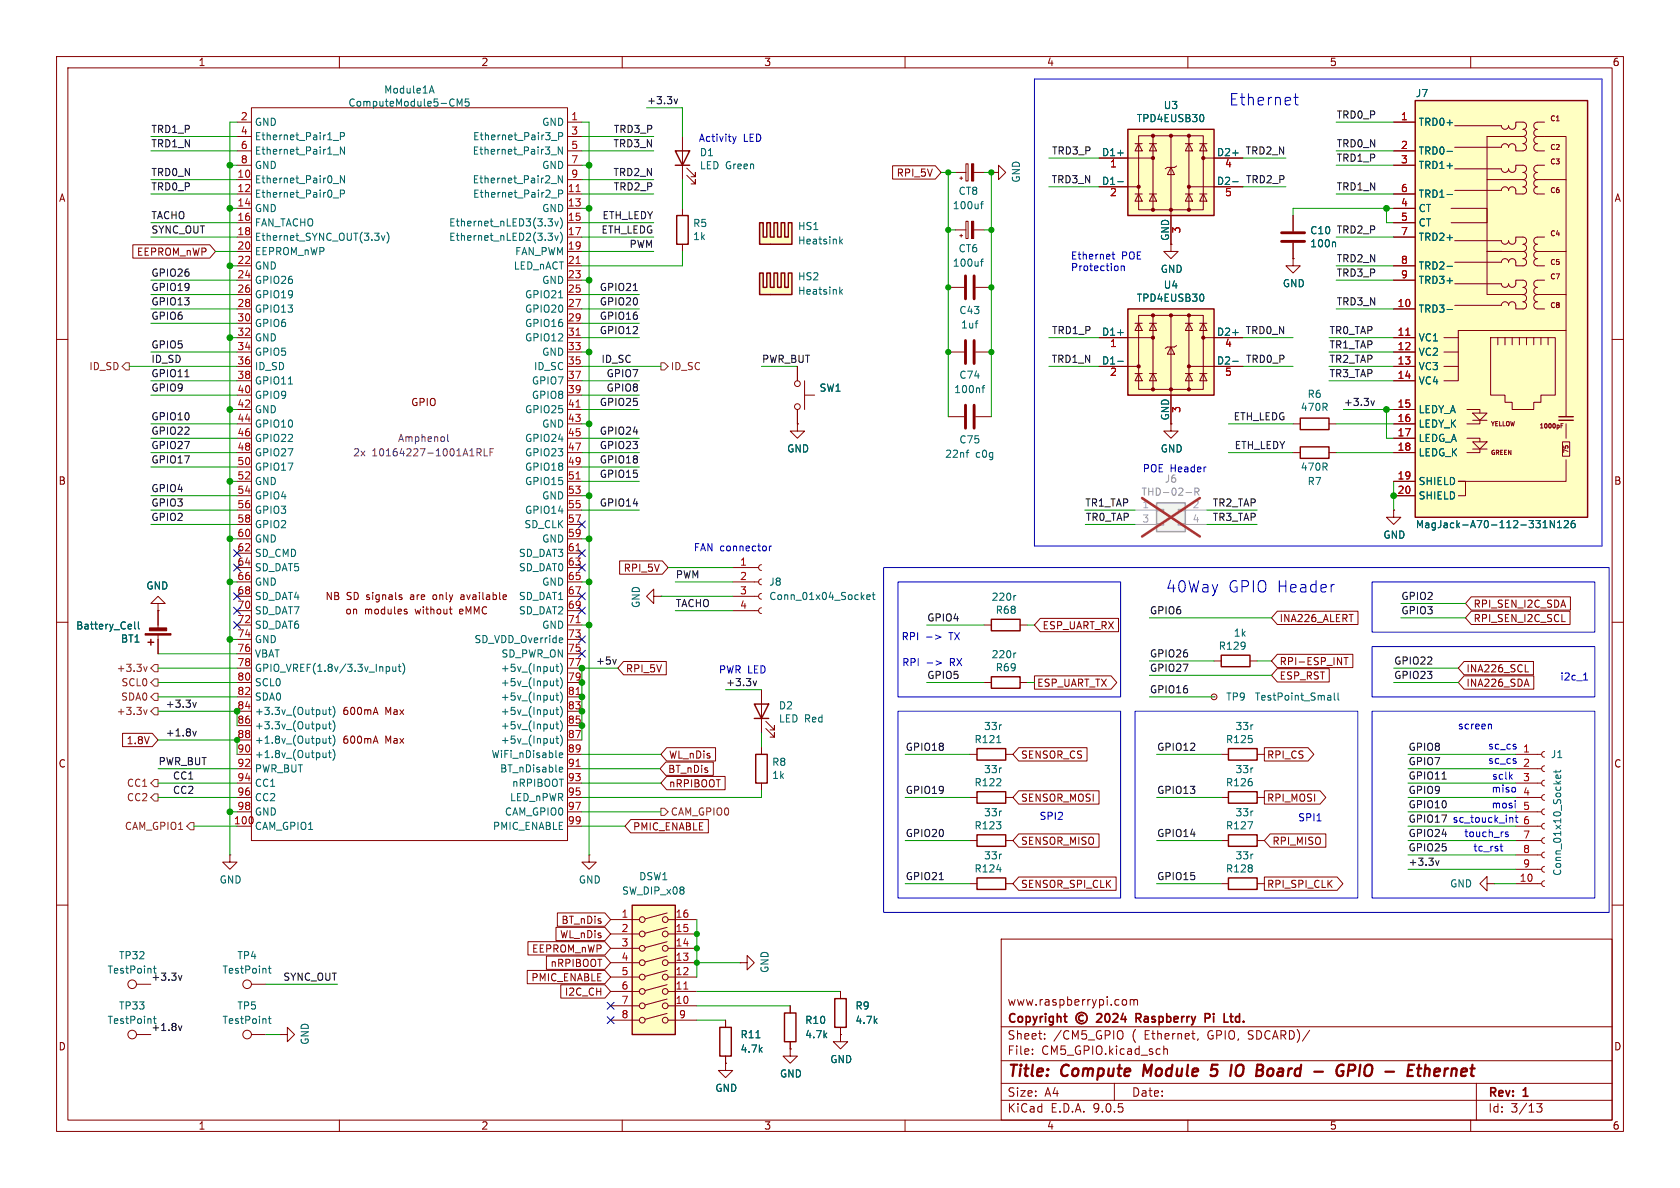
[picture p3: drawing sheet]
<svg xmlns="http://www.w3.org/2000/svg" width="297mm" height="210mm" viewBox="0 0 297 210" stroke-linecap="round" stroke-linejoin="round" font-family="sans-serif">
<defs><g id="words">
<g font-size="2.8" fill="#0000c2">
<text x="217.2" y="18.8">Ethernet</text>
<text x="206" y="104.9">40Way</text>
<text x="217" y="104.9">GPIO Header</text>
</g>
<g font-size="2.8" fill="#840000">
<text x="178" y="190.9">Title:</text>
<text x="187.7" y="190.9">Compute</text>
<text x="202.9" y="190.9">Module</text>
<text x="215.7" y="190.9">5</text>
<text x="220" y="190.9">IO</text>
<text x="225.3" y="190.9">Board</text>
<text x="236.3" y="190.9">-</text>
<text x="241.1" y="190.9">GPIO</text>
<text x="250.5" y="190.9">-</text>
<text x="255.3" y="190.9">Ethernet</text>
</g>
<g font-size="2.1" fill="#840000">
<text x="178" y="178">www.raspberrypi.com</text>
<text x="178" y="184">Sheet:</text>
<text x="178" y="181.2">Copyright</text>
<text x="186.2" y="184">/CM5_GPIO</text>
<text x="200.2" y="184">(</text>
<text x="202.1" y="181.2">Raspberry</text>
<text x="202.5" y="184">Ethernet,</text>
<text x="213.8" y="184">GPIO,</text>
<text x="214.9" y="181.2">Pi</text>
<text x="218.9" y="181.2">Ltd.</text>
<text x="221.1" y="184">SDCARD)/</text>
<text x="178" y="186.7">File:</text>
<text x="184.1" y="186.7">CM5_GPIO.kicad_sch</text>
<text x="178" y="196.9">KiCad</text>
<text x="178" y="194.1">Size:</text>
<text x="184.7" y="194.1">A4</text>
<text x="185.7" y="196.9">E.D.A.</text>
<text x="193.3" y="196.9">9.0.5</text>
<text x="200" y="194.1">Date:</text>
<text x="263" y="194.3">Rev:</text>
<text x="263" y="196.9">Id:</text>
<text x="267.1" y="196.9">3/13</text>
<text x="269.4" y="194.3">1</text>
</g>
<g font-size="1.8" fill="#840000">
<text x="35" y="11.9">1</text>
<text x="85" y="11.9">2</text>
<text x="135" y="11.9">3</text>
<text x="185" y="11.9">4</text>
<text x="235" y="11.9">5</text>
<text x="285" y="11.9">6</text>
<text x="10.3" y="35.9">A</text>
<text x="158.4" y="31.4">RPI_5V</text>
<text x="285.3" y="35.9">A</text>
<text x="24.1" y="45.4">EEPROM_nWP</text>
<text x="206.8" y="42.7" transform="rotate(-90 206.8 42.7)">GND</text>
<text x="72.6" y="72">GPIO</text>
<text x="206.8" y="74.4" transform="rotate(-90 206.8 74.4)">GND</text>
<text x="10.3" y="85.9">B</text>
<text x="285.3" y="85.9">B</text>
<text x="110.2" y="101.3">RPI_5V</text>
<text x="57.4" y="106.3">NB</text>
<text x="61.2" y="106.3">SD signals</text>
<text x="72.8" y="106.3">are</text>
<text x="77" y="106.3">only</text>
<text x="82.1" y="106.3">available</text>
<text x="260.4" y="107.6">RPI_SEN_I2C_SDA</text>
<text x="60.9" y="108.8">on</text>
<text x="64.4" y="108.8">modules</text>
<text x="73.5" y="108.8">without</text>
<text x="81.5" y="108.8">eMMC</text>
<text x="184.2" y="111.4">ESP_UART_RX</text>
<text x="226.1" y="110.2">INA226_ALERT</text>
<text x="260.4" y="110.2">RPI_SEN_I2C_SCL</text>
<text x="110.6" y="119.1">RPI_5V</text>
<text x="226.1" y="117.8">RPI-ESP_INT</text>
<text x="259.1" y="119.1">INA226_SCL</text>
<text x="183.3" y="121.6">ESP_UART_TX</text>
<text x="226.1" y="120.3">ESP_RST</text>
<text x="259.1" y="121.6">INA226_SDA</text>
<text x="22.3" y="131.8">1.8V</text>
<text x="60.4" y="126.6">600mA</text>
<text x="60.4" y="131.7">600mA</text>
<text x="68" y="126.6">Max</text>
<text x="68" y="131.7">Max</text>
<text x="10.3" y="135.9">C</text>
<text x="118" y="136.8">BT_nDis</text>
<text x="118.2" y="134.3">WL_nDis</text>
<text x="180.4" y="134.3">SENSOR_CS</text>
<text x="223.9" y="134.3">RPI_CS</text>
<text x="285.3" y="135.9">C</text>
<text x="118.2" y="139.4">nRPIBOOT</text>
<text x="180.4" y="141.9">SENSOR_MOSI</text>
<text x="223.9" y="141.9">RPI_MOSI</text>
<text x="111.8" y="147">PMIC_ENABLE</text>
<text x="180.4" y="149.5">SENSOR_MISO</text>
<text x="224.9" y="149.5">RPI_MISO</text>
<text x="180.4" y="157.2">SENSOR_SPI_CLK</text>
<text x="223.9" y="157.2">RPI_SPI_CLK</text>
<text x="98.9" y="166.1">WL_nDis</text>
<text x="99.2" y="163.5">BT_nDis</text>
<text x="93.8" y="173.7">PMIC_ENABLE</text>
<text x="94" y="168.6">EEPROM_nWP</text>
<text x="97.2" y="171.1">nRPIBOOT</text>
<text x="99.8" y="176.2">I2C_CH</text>
<text x="10.3" y="185.9">D</text>
<text x="285.3" y="185.9">D</text>
<text x="35" y="199.9">1</text>
<text x="85" y="199.9">2</text>
<text x="135" y="199.9">3</text>
<text x="185" y="199.9">4</text>
<text x="235" y="199.9">5</text>
<text x="285" y="199.9">6</text>
</g>
<g font-size="1.8" fill="#006464">
<text x="67.8" y="16.7">Module1A</text>
<text x="250.2" y="17.4">J7</text>
<text x="45" y="22.5">GND</text>
<text x="61.5" y="19.1">ComputeModule5-CM5</text>
<text x="95.7" y="22.5">GND</text>
<text x="200.9" y="21.8">TPD4EUSB30</text>
<text x="205.6" y="19.5">U3</text>
<text x="250.7" y="22.5">TRD0+</text>
<text x="45" y="25">Ethernet_Pair1_P</text>
<text x="45" y="27.5">Ethernet_Pair1_N</text>
<text x="83.5" y="27.5">Ethernet_Pair3_N</text>
<text x="83.5" y="25">Ethernet_Pair3_P</text>
<text x="123.6" y="27.8">D1</text>
<text x="194.7" y="27.7">D1+</text>
<text x="215" y="27.7">D2+</text>
<text x="250.7" y="27.5">TRD0-</text>
<text x="45" y="30.1">GND</text>
<text x="45" y="32.6">Ethernet_Pair0_N</text>
<text x="45" y="35.2">Ethernet_Pair0_P</text>
<text x="83.5" y="32.6">Ethernet_Pair2_N</text>
<text x="83.5" y="35.2">Ethernet_Pair2_P</text>
<text x="95.7" y="30.1">GND</text>
<text x="123.6" y="30.1">LED Green</text>
<text x="169.4" y="34.6">CT8</text>
<text x="180.5" y="32.4" transform="rotate(-90 180.5 32.4)">GND</text>
<text x="194.7" y="32.8">D1-</text>
<text x="215" y="32.8">D2-</text>
<text x="250.7" y="30.1">TRD1+</text>
<text x="250.7" y="35.2">TRD1-</text>
<text x="45" y="37.7">GND</text>
<text x="45" y="40.2">FAN_TACHO</text>
<text x="79.3" y="40.2">Ethernet_nLED3(3.3v)</text>
<text x="95.7" y="37.7">GND</text>
<text x="122.4" y="40.3">R5</text>
<text x="141" y="40.9">HS1</text>
<text x="168.3" y="37.2">100uf</text>
<text x="231.5" y="41.6">C10</text>
<text x="250.7" y="37.7">CT</text>
<text x="250.7" y="40.2">CT</text>
<text x="45" y="42.8">Ethernet_SYNC_OUT(3.3v)</text>
<text x="45" y="45.3">EEPROM_nWP</text>
<text x="45" y="47.9">GND</text>
<text x="79.3" y="42.8">Ethernet_nLED2(3.3v)</text>
<text x="90.7" y="47.9">LED_nACT</text>
<text x="91" y="45.3">FAN_PWM</text>
<text x="122.4" y="42.6">1k</text>
<text x="141" y="43.4">Heatsink</text>
<text x="168.3" y="47.3">100uf</text>
<text x="169.4" y="44.8">CT6</text>
<text x="231.5" y="43.9">100n</text>
<text x="250.7" y="42.8">TRD2+</text>
<text x="250.7" y="47.9">TRD2-</text>
<text x="45" y="50.4">GPIO26</text>
<text x="45" y="52.9">GPIO19</text>
<text x="92.7" y="52.9">GPIO21</text>
<text x="95.7" y="50.4">GND</text>
<text x="141" y="49.8">HS2</text>
<text x="141" y="52.3">Heatsink</text>
<text x="200.9" y="53.5">TPD4EUSB30</text>
<text x="205.1" y="48.4">GND</text>
<text x="205.6" y="51.2">U4</text>
<text x="226.7" y="51">GND</text>
<text x="250.7" y="50.4">TRD3+</text>
<text x="45" y="55.5">GPIO13</text>
<text x="45" y="58">GPIO6</text>
<text x="92.7" y="55.5">GPIO20</text>
<text x="92.7" y="58">GPIO16</text>
<text x="169.5" y="55.7">C43</text>
<text x="169.8" y="58.3">1uf</text>
<text x="194.7" y="59.4">D1+</text>
<text x="215" y="59.4">D2+</text>
<text x="250.7" y="55.5">TRD3-</text>
<text x="45" y="60.6">GND</text>
<text x="45" y="63.1">GPIO5</text>
<text x="45" y="65.6">ID_SD</text>
<text x="92.7" y="60.6">GPIO12</text>
<text x="94.3" y="65.6">ID_SC</text>
<text x="95.7" y="63.1">GND</text>
<text x="194.7" y="64.5">D1-</text>
<text x="215" y="64.5">D2-</text>
<text x="250.7" y="60.6">VC1</text>
<text x="250.7" y="63.1">VC2</text>
<text x="250.7" y="65.6">VC3</text>
<text x="45" y="68.2">GPIO11</text>
<text x="45" y="70.7">GPIO9</text>
<text x="93.9" y="68.2">GPIO7</text>
<text x="93.9" y="70.7">GPIO8</text>
<text x="144.8" y="69.4">SW1</text>
<text x="168.6" y="69.7">100nf</text>
<text x="169.5" y="67.2">C74</text>
<text x="231.1" y="70.5">R6</text>
<text x="250.7" y="68.2">VC4</text>
<text x="45" y="73.3">GND</text>
<text x="45" y="75.8">GPIO10</text>
<text x="92.7" y="73.3">GPIO25</text>
<text x="95.7" y="75.8">GND</text>
<text x="229.9" y="72.8">470R</text>
<text x="250.7" y="73.3">LEDY_A</text>
<text x="250.7" y="75.8">LEDY_K</text>
<text x="45" y="78.3">GPIO22</text>
<text x="45" y="80.9">GPIO27</text>
<text x="45" y="83.4">GPIO17</text>
<text x="92.7" y="78.3">GPIO24</text>
<text x="92.7" y="80.9">GPIO23</text>
<text x="92.7" y="83.4">GPIO18</text>
<text x="139.1" y="80.2">GND</text>
<text x="167" y="81.1">22nf</text>
<text x="169.5" y="78.6">C75</text>
<text x="172.5" y="81.1">c0g</text>
<text x="205.1" y="80.2">GND</text>
<text x="229.9" y="83.4">470R</text>
<text x="250.7" y="78.3">LEDG_A</text>
<text x="250.7" y="80.9">LEDG_K</text>
<text x="45" y="86">GND</text>
<text x="45" y="88.5">GPIO4</text>
<text x="92.7" y="86">GPIO15</text>
<text x="95.7" y="88.5">GND</text>
<text x="231.1" y="86">R7</text>
<text x="250.7" y="86">SHIELD</text>
<text x="250.7" y="88.5">SHIELD</text>
<text x="45" y="91">GPIO3</text>
<text x="45" y="93.6">GPIO2</text>
<text x="92.6" y="93.6">SD_CLK</text>
<text x="92.7" y="91">GPIO14</text>
<text x="244.5" y="95.4">GND</text>
<text x="250.2" y="93.6">MagJack-A70-112-331N126</text>
<text x="45" y="96.1">GND</text>
<text x="45" y="98.7">SD_CMD</text>
<text x="45" y="101.2">SD_DAT5</text>
<text x="91.6" y="98.7">SD_DAT3</text>
<text x="91.6" y="101.2">SD_DAT0</text>
<text x="95.7" y="96.1">GND</text>
<text x="25.8" y="104.4">GND</text>
<text x="45" y="103.7">GND</text>
<text x="45" y="106.3">SD_DAT4</text>
<text x="91.6" y="106.3">SD_DAT1</text>
<text x="95.7" y="103.7">GND</text>
<text x="113.3" y="107.6" transform="rotate(-90 113.3 107.6)">GND</text>
<text x="135.9" y="103.7">J8</text>
<text x="135.9" y="106.3">Conn_01x04_Socket</text>
<text x="175.2" y="106.4">220r</text>
<text x="13.4" y="111.5">Battery_Cell</text>
<text x="21.3" y="113.8">BT1</text>
<text x="45" y="108.8">SD_DAT7</text>
<text x="45" y="111.4">SD_DAT6</text>
<text x="45" y="113.9">GND</text>
<text x="83.8" y="113.9">SD_VDD_Override</text>
<text x="91.6" y="108.8">SD_DAT2</text>
<text x="95.7" y="111.4">GND</text>
<text x="175.9" y="108.7">R68</text>
<text x="218" y="112.8">1k</text>
<text x="45" y="116.4">VBAT</text>
<text x="45" y="119">GPIO_VREF(1.8v/3.3v_Input)</text>
<text x="88.4" y="119">+5v_(Input)</text>
<text x="88.6" y="116.4">SD_PWR_ON</text>
<text x="175.2" y="116.6">220r</text>
<text x="175.9" y="118.9">R69</text>
<text x="215.4" y="115.1">R129</text>
<text x="45" y="121.5">SCL0</text>
<text x="45" y="124.1">SDA0</text>
<text x="88.4" y="121.5">+5v_(Input)</text>
<text x="88.4" y="124.1">+5v_(Input)</text>
<text x="137.6" y="125.6">D2</text>
<text x="216.7" y="124.1">TP9</text>
<text x="221.8" y="124.1">TestPoint_Small</text>
<text x="45" y="126.6">+3.3v_(Output)</text>
<text x="45" y="129.1">+3.3v_(Output)</text>
<text x="45" y="131.7">+1.8v_(Output)</text>
<text x="88.4" y="126.6">+5v_(Input)</text>
<text x="88.4" y="129.1">+5v_(Input)</text>
<text x="88.4" y="131.7">+5v_(Input)</text>
<text x="137.6" y="127.9">LED Red</text>
<text x="172.2" y="131.6">R121</text>
<text x="173.9" y="129.3">33r</text>
<text x="216.6" y="131.6">R125</text>
<text x="218.3" y="129.3">33r</text>
<text x="45" y="134.2">+1.8v_(Output)</text>
<text x="45" y="136.8">PWR_BUT</text>
<text x="86.8" y="134.2">WiFi_nDisable</text>
<text x="88.3" y="136.8">BT_nDisable</text>
<text x="136.4" y="135.6">R8</text>
<text x="136.4" y="137.9">1k</text>
<text x="173.9" y="136.9">33r</text>
<text x="218.3" y="136.9">33r</text>
<text x="274.1" y="134.2">J1</text>
<text x="45" y="139.3">CC1</text>
<text x="45" y="141.8">CC2</text>
<text x="90.1" y="141.8">LED_nPWR</text>
<text x="90.4" y="139.3">nRPIBOOT</text>
<text x="172.2" y="139.2">R122</text>
<text x="216.6" y="139.2">R126</text>
<text x="45" y="144.4">GND</text>
<text x="45" y="146.9">CAM_GPIO1</text>
<text x="87" y="146.9">PMIC_ENABLE</text>
<text x="89.2" y="144.4">CAM_GPIO0</text>
<text x="172.2" y="146.8">R123</text>
<text x="173.9" y="144.5">33r</text>
<text x="216.6" y="146.8">R127</text>
<text x="218.3" y="144.5">33r</text>
<text x="112.9" y="155.8">DSW1</text>
<text x="172.2" y="154.4">R124</text>
<text x="173.9" y="152.1">33r</text>
<text x="216.6" y="154.4">R128</text>
<text x="218.3" y="152.1">33r</text>
<text x="276.2" y="154.9" transform="rotate(-90 276.2 154.9)">Conn_01x10_Socket</text>
<text x="38.7" y="156.4">GND</text>
<text x="102.2" y="156.4">GND</text>
<text x="109.9" y="158.3">SW_DIP_x08</text>
<text x="256.3" y="157.1">GND</text>
<text x="18.9" y="172.3">TestPoint</text>
<text x="20.9" y="169.8">TP32</text>
<text x="39.2" y="172.3">TestPoint</text>
<text x="41.9" y="169.8">TP4</text>
<text x="136.1" y="172.1" transform="rotate(-90 136.1 172.1)">GND</text>
<text x="20.9" y="178.7">TP33</text>
<text x="41.9" y="178.7">TP5</text>
<text x="151.1" y="178.7">R9</text>
<text x="18.9" y="181.2">TestPoint</text>
<text x="39.2" y="181.2">TestPoint</text>
<text x="54.8" y="184.8" transform="rotate(-90 54.8 184.8)">GND</text>
<text x="130.8" y="183.7">R11</text>
<text x="142.2" y="183.7">4.7k</text>
<text x="142.2" y="181.2">R10</text>
<text x="151.1" y="181.2">4.7k</text>
<text x="130.8" y="186.3">4.7k</text>
<text x="137.8" y="190.7">GND</text>
<text x="146.7" y="188.1">GND</text>
<text x="126.4" y="193.2">GND</text>
</g>
<g font-size="1.8" fill="#0f0f0f">
<text x="26.7" y="23.6">TRD1_P</text>
<text x="108.4" y="23.6">TRD3_P</text>
<text x="114.3" y="18.5">+3.3v</text>
<text x="236.2" y="21.1">TRD0_P</text>
<text x="26.7" y="26.1">TRD1_N</text>
<text x="108.4" y="26.1">TRD3_N</text>
<text x="185.9" y="27.4">TRD3_P</text>
<text x="220.1" y="27.4">TRD2_N</text>
<text x="236.2" y="28.7">TRD1_P</text>
<text x="236.2" y="26.1">TRD0_N</text>
<text x="26.7" y="31.2">TRD0_N</text>
<text x="26.7" y="33.8">TRD0_P</text>
<text x="108.4" y="31.2">TRD2_N</text>
<text x="108.4" y="33.8">TRD2_P</text>
<text x="185.8" y="32.5">TRD3_N</text>
<text x="220.2" y="32.5">TRD2_P</text>
<text x="236.2" y="33.8">TRD1_N</text>
<text x="26.7" y="41.4">SYNC_OUT</text>
<text x="26.7" y="38.8">TACHO</text>
<text x="106.2" y="41.4">ETH_LEDG</text>
<text x="106.4" y="38.8">ETH_LEDY</text>
<text x="236.2" y="41.4">TRD2_P</text>
<text x="111.2" y="43.9">PWM</text>
<text x="236.2" y="46.5">TRD2_N</text>
<text x="26.7" y="49">GPIO26</text>
<text x="26.7" y="51.5">GPIO19</text>
<text x="105.9" y="51.5">GPIO21</text>
<text x="236.2" y="49">TRD3_P</text>
<text x="26.7" y="56.6">GPIO6</text>
<text x="26.7" y="54.1">GPIO13</text>
<text x="105.9" y="54.1">GPIO20</text>
<text x="105.9" y="56.6">GPIO16</text>
<text x="105.9" y="59.2">GPIO12</text>
<text x="185.9" y="59.2">TRD1_P</text>
<text x="220.1" y="59.2">TRD0_N</text>
<text x="234.9" y="59.2">TR0_TAP</text>
<text x="236.2" y="54.1">TRD3_N</text>
<text x="26.7" y="61.7">GPIO5</text>
<text x="26.7" y="64.2">ID_SD</text>
<text x="106.2" y="64.2">ID_SC</text>
<text x="134.6" y="64.2">PWR_BUT</text>
<text x="185.8" y="64.2">TRD1_N</text>
<text x="220.2" y="64.2">TRD0_P</text>
<text x="234.9" y="64.2">TR2_TAP</text>
<text x="234.9" y="61.7">TR1_TAP</text>
<text x="26.7" y="69.3">GPIO9</text>
<text x="26.7" y="66.8">GPIO11</text>
<text x="105.9" y="71.9">GPIO25</text>
<text x="107.1" y="66.8">GPIO7</text>
<text x="107.1" y="69.3">GPIO8</text>
<text x="234.9" y="66.8">TR3_TAP</text>
<text x="237.5" y="71.9">+3.3v</text>
<text x="26.7" y="74.4">GPIO10</text>
<text x="26.7" y="76.9">GPIO22</text>
<text x="105.9" y="76.9">GPIO24</text>
<text x="218" y="74.4">ETH_LEDG</text>
<text x="26.7" y="79.5">GPIO27</text>
<text x="26.7" y="82">GPIO17</text>
<text x="105.9" y="79.5">GPIO23</text>
<text x="105.9" y="82">GPIO18</text>
<text x="218.2" y="79.5">ETH_LEDY</text>
<text x="26.7" y="87.1">GPIO4</text>
<text x="26.7" y="89.6">GPIO3</text>
<text x="105.9" y="89.6">GPIO14</text>
<text x="105.9" y="84.6">GPIO15</text>
<text x="191.8" y="89.6">TR1_TAP</text>
<text x="214.3" y="89.6">TR2_TAP</text>
<text x="26.7" y="92.2">GPIO2</text>
<text x="191.9" y="92.2">TR0_TAP</text>
<text x="214.3" y="92.2">TR3_TAP</text>
<text x="119.4" y="102.3">PWM</text>
<text x="119.4" y="107.4">TACHO</text>
<text x="247.6" y="106.1">GPIO2</text>
<text x="163.8" y="110">GPIO4</text>
<text x="203.2" y="108.7">GPIO6</text>
<text x="247.6" y="108.7">GPIO3</text>
<text x="105.3" y="117.6">+5v</text>
<text x="203.2" y="116.3">GPIO26</text>
<text x="203.2" y="118.8">GPIO27</text>
<text x="246.4" y="117.6">GPIO22</text>
<text x="29.2" y="125.2">+3.3v</text>
<text x="128.3" y="121.4">+3.3v</text>
<text x="163.8" y="120.1">GPIO5</text>
<text x="203.2" y="122.7">GPIO16</text>
<text x="246.4" y="120.1">GPIO23</text>
<text x="29.2" y="130.3">+1.8v</text>
<text x="27.9" y="135.4">PWR_BUT</text>
<text x="30.5" y="137.9">CC1</text>
<text x="160" y="132.8">GPIO18</text>
<text x="204.5" y="132.8">GPIO12</text>
<text x="248.9" y="132.8">GPIO8</text>
<text x="248.9" y="137.9">GPIO11</text>
<text x="248.9" y="135.4">GPIO7</text>
<text x="30.5" y="140.4">CC2</text>
<text x="160" y="140.4">GPIO19</text>
<text x="204.5" y="140.4">GPIO13</text>
<text x="248.9" y="143">GPIO10</text>
<text x="248.9" y="140.4">GPIO9</text>
<text x="160" y="148.1">GPIO20</text>
<text x="204.5" y="148.1">GPIO14</text>
<text x="248.9" y="145.5">GPIO17</text>
<text x="248.9" y="148.1">GPIO24</text>
<text x="160" y="155.7">GPIO21</text>
<text x="204.5" y="155.7">GPIO15</text>
<text x="248.9" y="153.1">+3.3v</text>
<text x="248.9" y="150.6">GPIO25</text>
<text x="26.7" y="173.5">+3.3v</text>
<text x="50" y="173.5">SYNC_OUT</text>
<text x="26.7" y="182.3">+1.8v</text>
</g>
<g font-size="1.8" fill="#a90000">
<text x="42.5" y="21.3">2</text>
<text x="42.5" y="23.9">4</text>
<text x="100.9" y="21.3">1</text>
<text x="100.9" y="23.9">3</text>
<text x="247.6" y="21.3">1</text>
<text x="42.5" y="26.4">6</text>
<text x="42.5" y="29">8</text>
<text x="100.9" y="26.4">5</text>
<text x="100.9" y="29">7</text>
<text x="196.1" y="29.9">1</text>
<text x="216.5" y="29.9">4</text>
<text x="247.6" y="26.4">2</text>
<text x="247.6" y="29">3</text>
<text x="41.9" y="31.5">10</text>
<text x="41.9" y="34">12</text>
<text x="100.3" y="34">11</text>
<text x="100.9" y="31.5">9</text>
<text x="196.1" y="35">2</text>
<text x="216.5" y="35">5</text>
<text x="247.6" y="34">6</text>
<text x="41.9" y="36.6">14</text>
<text x="41.9" y="39.1">16</text>
<text x="41.9" y="41.7">18</text>
<text x="100.3" y="36.6">13</text>
<text x="100.3" y="39.1">15</text>
<text x="100.3" y="41.7">17</text>
<text x="209" y="41.3" transform="rotate(-90 209 41.3)">3</text>
<text x="247.6" y="36.6">4</text>
<text x="247.6" y="39.1">5</text>
<text x="247.6" y="41.7">7</text>
<text x="41.9" y="44.2">20</text>
<text x="41.9" y="46.7">22</text>
<text x="100.3" y="44.2">19</text>
<text x="100.3" y="46.7">21</text>
<text x="247.6" y="46.7">8</text>
<text x="41.9" y="49.3">24</text>
<text x="41.9" y="51.8">26</text>
<text x="100.3" y="49.3">23</text>
<text x="100.3" y="51.8">25</text>
<text x="247.6" y="49.3">9</text>
<text x="41.9" y="54.4">28</text>
<text x="41.9" y="56.9">30</text>
<text x="41.9" y="59.4">32</text>
<text x="100.3" y="54.4">27</text>
<text x="100.3" y="56.9">29</text>
<text x="100.3" y="59.4">31</text>
<text x="247" y="54.4">10</text>
<text x="247" y="59.4">11</text>
<text x="41.9" y="62">34</text>
<text x="41.9" y="64.5">36</text>
<text x="100.3" y="62">33</text>
<text x="100.3" y="64.5">35</text>
<text x="196.1" y="61.7">1</text>
<text x="216.5" y="61.7">4</text>
<text x="247" y="62">12</text>
<text x="247" y="64.5">13</text>
<text x="41.9" y="67.1">38</text>
<text x="41.9" y="69.6">40</text>
<text x="100.3" y="67.1">37</text>
<text x="100.3" y="69.6">39</text>
<text x="196.1" y="66.8">2</text>
<text x="216.5" y="66.8">5</text>
<text x="247" y="67.1">14</text>
<text x="41.9" y="72.1">42</text>
<text x="41.9" y="74.7">44</text>
<text x="41.9" y="77.2">46</text>
<text x="100.3" y="72.1">41</text>
<text x="100.3" y="74.7">43</text>
<text x="100.3" y="77.2">45</text>
<text x="209" y="73.1" transform="rotate(-90 209 73.1)">3</text>
<text x="247" y="72.1">15</text>
<text x="247" y="74.7">16</text>
<text x="247" y="77.2">17</text>
<text x="41.9" y="79.8">48</text>
<text x="41.9" y="82.3">50</text>
<text x="100.3" y="79.8">47</text>
<text x="100.3" y="82.3">49</text>
<text x="247" y="79.8">18</text>
<text x="41.9" y="84.8">52</text>
<text x="41.9" y="87.4">54</text>
<text x="41.9" y="89.9">56</text>
<text x="100.3" y="84.8">51</text>
<text x="100.3" y="87.4">53</text>
<text x="100.3" y="89.9">55</text>
<text x="247" y="84.8">19</text>
<text x="247" y="87.4">20</text>
<text x="41.9" y="92.5">58</text>
<text x="41.9" y="95">60</text>
<text x="100.3" y="92.5">57</text>
<text x="100.3" y="95">59</text>
<text x="41.9" y="97.5">62</text>
<text x="41.9" y="100.1">64</text>
<text x="100.3" y="97.5">61</text>
<text x="100.3" y="100.1">63</text>
<text x="130.7" y="100.1">1</text>
<text x="41.9" y="102.6">66</text>
<text x="41.9" y="105.2">68</text>
<text x="41.9" y="107.7">70</text>
<text x="100.3" y="102.6">65</text>
<text x="100.3" y="105.2">67</text>
<text x="100.3" y="107.7">69</text>
<text x="130.7" y="102.6">2</text>
<text x="130.7" y="105.2">3</text>
<text x="130.7" y="107.7">4</text>
<text x="41.9" y="110.2">72</text>
<text x="41.9" y="112.8">74</text>
<text x="100.3" y="110.2">71</text>
<text x="100.3" y="112.8">73</text>
<text x="41.9" y="115.3">76</text>
<text x="41.9" y="117.9">78</text>
<text x="100.3" y="115.3">75</text>
<text x="100.3" y="117.9">77</text>
<text x="41.9" y="120.4">80</text>
<text x="41.9" y="122.9">82</text>
<text x="41.9" y="125.5">84</text>
<text x="100.3" y="120.4">79</text>
<text x="100.3" y="122.9">81</text>
<text x="100.3" y="125.5">83</text>
<text x="41.9" y="128">86</text>
<text x="41.9" y="130.6">88</text>
<text x="100.3" y="128">85</text>
<text x="100.3" y="130.6">87</text>
<text x="41.9" y="133.1">90</text>
<text x="41.9" y="135.6">92</text>
<text x="100.3" y="133.1">89</text>
<text x="100.3" y="135.6">91</text>
<text x="269.2" y="133.1">1</text>
<text x="269.2" y="135.6">2</text>
<text x="41.9" y="138.2">94</text>
<text x="41.9" y="140.7">96</text>
<text x="41.9" y="143.3">98</text>
<text x="100.3" y="138.2">93</text>
<text x="100.3" y="140.7">95</text>
<text x="100.3" y="143.3">97</text>
<text x="269.2" y="138.2">3</text>
<text x="269.2" y="140.7">4</text>
<text x="269.2" y="143.3">5</text>
<text x="41.3" y="145.8">100</text>
<text x="100.3" y="145.8">99</text>
<text x="269.2" y="145.8">6</text>
<text x="269.2" y="148.3">7</text>
<text x="268.6" y="156">10</text>
<text x="269.2" y="150.9">8</text>
<text x="269.2" y="153.4">9</text>
<text x="109.8" y="162.3">1</text>
<text x="109.8" y="164.8">2</text>
<text x="109.8" y="167.4">3</text>
<text x="119.3" y="162.3">16</text>
<text x="119.3" y="164.8">15</text>
<text x="119.3" y="167.4">14</text>
<text x="109.8" y="169.9">4</text>
<text x="109.8" y="172.5">5</text>
<text x="119.3" y="169.9">13</text>
<text x="119.3" y="172.5">12</text>
<text x="109.8" y="175">6</text>
<text x="109.8" y="177.5">7</text>
<text x="119.3" y="175">11</text>
<text x="119.3" y="177.5">10</text>
<text x="109.8" y="180.1">8</text>
<text x="119.9" y="180.1">9</text>
</g>
<g font-size="1.8" fill="#0000c2">
<text x="123.4" y="25.2">Activity</text>
<text x="131.4" y="25.2">LED</text>
<text x="189.2" y="46">Ethernet</text>
<text x="198.3" y="46">POE</text>
<text x="189.2" y="48">Protection</text>
<text x="201.9" y="83.6">POE Header</text>
<text x="122.6" y="97.5">FAN connector</text>
<text x="159.3" y="113.4">RPI</text>
<text x="167.9" y="113.4">TX</text>
<text x="127" y="119.1">PWR LED</text>
<text x="159.4" y="118">RPI</text>
<text x="168" y="118">RX</text>
<text x="275.7" y="120.5">i2c_1</text>
<text x="257.6" y="129.1">screen</text>
<text x="263" y="135.2">sc_cs</text>
<text x="263" y="132.7">sc_cs</text>
<text x="263.6" y="143.1">mosi</text>
<text x="263.6" y="140.3">miso</text>
<text x="263.7" y="138">sclk</text>
<text x="183.7" y="145.1">SPI2</text>
<text x="229.4" y="145.4">SPI1</text>
<text x="256.7" y="145.6">sc_touck_int</text>
<text x="258.8" y="148.2">touch_rs</text>
<text x="260.4" y="150.7">tc_rst</text>
</g>
<g font-size="1.8" fill="#725600">
<text x="15.7" y="65.6">ID_SD</text>
<text x="118.5" y="65.6">ID_SC</text>
<text x="20.5" y="119">+3.3v</text>
<text x="21.3" y="124.1">SDA0</text>
<text x="21.4" y="121.5">SCL0</text>
<text x="20.5" y="126.6">+3.3v</text>
<text x="22.3" y="139.3">CC1</text>
<text x="22.3" y="141.8">CC2</text>
<text x="22" y="146.9">CAM_GPIO1</text>
<text x="118.5" y="144.4">CAM_GPIO0</text>
</g>
<g font-size="1.8" fill="#840084">
<text x="62.3" y="80.9">2x</text>
<text x="65.7" y="80.9">10164227-1001A1RLF</text>
<text x="70.3" y="78.3">Amphenol</text>
</g>
<g font-size="1.8" fill="#989898">
<text x="201.7" y="87.8">THD-02-R</text>
<text x="205.8" y="85.5">J6</text>
</g>
<g font-size="1.8" fill="#aaa">
<text x="201.9" y="89.9">1</text>
<text x="210.7" y="89.9">2</text>
<text x="201.9" y="92.5">3</text>
<text x="210.7" y="92.5">4</text>
</g>
<g font-size="1.2" fill="#840000">
<text x="273.9" y="21.6">C1</text>
<text x="273.9" y="26.7">C2</text>
<text x="273.9" y="29.2">C3</text>
<text x="273.9" y="34.3">C6</text>
<text x="273.9" y="41.9">C4</text>
<text x="273.9" y="47">C5</text>
<text x="273.9" y="49.6">C7</text>
<text x="273.9" y="54.6">C8</text>
</g>
<g font-size="1.1" fill="#840000">
<text x="263.4" y="75.5">YELLOW</text>
<text x="272" y="75.9">1000pF</text>
<text x="263.4" y="80.6">GREEN</text>
<text x="277.5" y="80.3" transform="rotate(-90 277.5 80.3)">75</text>
</g>
</g></defs>
<g fill="none" stroke="#840000" stroke-width=".18">
<path d="M10 10h277v190h-277zM12 12h273v186h-273zM60 10v2M110 10v2M160 10v2M210 10v2M260 10v2M10 60h2M285 60h2M10 110h2M285 110h2M10 160h2"/>
<path d="M177 166h108v32h-108zM198.7 176.7l.3 .1 .2 .2-.1 .6-.4 .1M199.8 176.8l.4-.1 .3 .2M199.8 176.7v1M200.5 176.9l.2-.2 .3 .1 .1 .9M200.5 176.9v.8M285 160h2M60 198v2M110 198v2M160 198v2M177 194.5h108M177 191.5h108"/>
<path d="M177 187.5h108M177 181.5h108M182.5 186.3v.1M182.5 185.5v.1M184.7 183.6v.1M184.7 182.8v.1M197 191.5v3M198.2 182.2l.1 .1a.96 .96 0 0 1-.1 1.4M205.7 184.9v1.5M205.7 185.5l.3-.1 .3 .1 .1 .9M210 198v2M211.8 183.6l-.1 .3"/>
<path d="M260 198v2M261 191.5v6.5M271.7 195.1h.9l-.5 .6 .4 .1v.7l-.2 .1-.6-.1"/>
</g>
<g fill="none" stroke="#840000" stroke-width=".4">
<path d="M202.3 188.2l-.2 2M214 190l.3 .2 .6-.1M215.3 188.2h-1l-.2 1 .3-.2 .7 .1M219.5 188.2a.77 .77 0 0 0-1 .7v1l.3 .3h.4M224.8 188.9a.62 .62 0 0 0-.7 .4v.7l.2 .2h.3M237.5 188.3a.86 .86 0 0 0-1.2 .8M238.4 189.3h.7a.55 .55 0 0 0 .5-.5 .55 .55 0 0 0-.3-.6h-.8l-.2 2M240.5 188.2l-.2 2M248.8 190.2h1M249 189.2h.6M249.1 188.2h.9M250.5 188.9h.8"/>
<path d="M250.9 188.2l-.2 1.7M252 189l.2-.1 .5 .1-.1 1.2M252 188.2l-.2 2M254.6 189.4l-1 .1M254.6 189.2l-.3-.3h-.4l-.3 .3v.9l.2 .1 .6-.1"/>
</g>
<g fill="none" stroke="#840000" stroke-width=".3">
<path d="M188.1 179.7h.5M190.8 179a1 1 0 0 0-.4 1.6 1 1 0 0 0 1.6 0 1 1 0 0 0-.4-1.6M191.5 179.5a.52 .52 0 0 0-.8 .5 .52 .52 0 0 0 .8 .4M193.9 179.3l.6-.1 .2 .1 .1 .3-1 1.1h1M195.5 179.3l.2-.1a.81 .81 0 0 1 .6 .6 .81 .81 0 0 1-.3 .8l-.2 .1a.81 .81 0 0 1-.3-1.4zM196.8 179.3l.5-.1 .3 .1v.3l-.9 1.1h.9M198.6 179.1l-.4 1.1h.9M198.9 179.7v1M201.2 180l.5 .7M201.6 179.3l-.8-.1v1.5M201.6 179.9l-.8 .1M213.1 179.2h.5l.3 .3-.1 .4-.7 .1"/>
<path d="M217.4 179.7h.6M217.6 179.2v1.3l.4 .2M188.5 180.7h.1"/>
</g>
<g fill="#ffffc2">
<path d="M134.3 48.3h.6v2.5h.7v-2.5h.6v2.5h.6l-.6 1.3h-1.9z"/>
<path d="M136.8 48.3h.7v2.5h.6v-2.5h.6v2.5h.7v-2.5h.6v3.8h-3.8l.6-1.3z"/>
</g>
<path d="M119.4 26.7h2.5l-1.3 2.5zM119.4 29.2h2.5M134.3 48.3h.6v2.5h.7v-2.5h.6v2.5h.6v-2.5h.7v2.5h.6v-2.5h.6v2.5h.7v-2.5h.6v3.8h-5.7z" fill="none" stroke="#840000" stroke-width=".25"/>
<path d="M148.6 51.5l.3 .5M148.9 51.2l-.4 .5" fill="none" stroke="#006464" stroke-width=".18"/>
<path d="M120.6 24.1v7.7M121.4 31l1.5 1.5v-.7v.7h-.7M121.4 29.7l1.5 1.5v-.7v.7h-.7" fill="none" stroke="#840000" stroke-width=".18"/>
<g fill="#ffffc2">
<path d="M134.3 39.4h.6v2.5h.7v-2.5h.6v2.5h.6l-.6 1.3h-1.9z"/>
<path d="M136.8 39.4h.7v2.5h.6v-2.5h.6v2.5h.7v-2.5h.6v3.8h-3.8l.6-1.3z"/>
</g>
<path d="M134.3 39.4h.6v2.5h.7v-2.5h.6v2.5h.6v-2.5h.7v2.5h.6v-2.5h.6v2.5h.7v-2.5h.6v3.8h-5.7z" fill="none" stroke="#840000" stroke-width=".25"/>
<path d="M148.6 42.6l.3 .5M148.9 42.3l-.4 .5" fill="none" stroke="#006464" stroke-width=".18"/>
<path d="M199.4 22.9h15.2v15.2h-15.2z" fill="#ffffc2"/>
<g fill="none" stroke="#840000" stroke-width=".18">
<path d="M194.3 27.9h9.5M194.3 33h7M200.7 25.4h1.2M200.7 34.3h1.2M201.3 24h11.4v13.1h-11.4zM201.3 25.4l.6 1.3h-1.2zM201.3 34.3l.6 1.3h-1.2zM203.2 25.4h1.3M203.2 34.3h1.3M203.8 25.4l.7 1.3h-1.3zM203.8 34.3l.7 1.3h-1.3zM203.8 24v13.1"/>
<path d="M207 29.6l.6 1.3h-1.2zM207 24v19.2M208 29.3l-.4 .3h-1.2l-.4 .2M209.5 25.4h1.3M209.5 34.3h1.3M210.2 25.4l.6 1.3h-1.3zM210.2 34.3l.6 1.3h-1.3zM210.2 24v13.1M210.2 33h9.5M212.1 25.4h1.3M212.1 34.3h1.3M212.7 25.4l.7 1.3h-1.3z"/>
<path d="M212.7 34.3l.7 1.3h-1.3zM212.7 27.9h7M27.9 108v3.3M27.9 112.3v3.3M268 133.4h4.5M268 135.9h4.5M268 138.4h4.5M273 132.8l-.3 .2-.2 .4 .2 .3 .3 .2M273 135.4l-.3 .1-.2 .4 .2 .3 .3 .2M273 137.9l-.3 .2-.2 .3 .2 .4 .3 .1M268 141h4.5M268 143.5h4.5"/>
<path d="M268 146.1h4.5M268 148.6h4.5M268 151.1h4.5M268 153.7h4.5M268 156.2h4.5M273 140.5l-.3 .1-.2 .4 .2 .3 .3 .2M273 143l-.3 .2-.2 .3 .2 .4 .3 .1M273 145.5l-.3 .2-.2 .4 .2 .3 .3 .2M273 148.1l-.3 .1-.2 .4 .2 .3 .3 .2M273 150.6l-.3 .2-.2 .3 .2 .4 .3 .1M273 153.2l-.3 .1-.2 .4 .2 .3 .3 .2M273 155.7l-.3 .2-.2 .3 .2 .4 .3 .1"/>
</g>
<path d="M199.4 22.9h15.2v15.2h-15.2zM26.2 113.5h1M26.7 113v1" fill="none" stroke="#840000" stroke-width=".25"/>
<g fill="#840000" stroke="#840000" stroke-width=".18">
<path d="M25.7 112h4.5v.3h-4.5z"/>
<path d="M26.4 111h3.1v.5h-3.1z"/>
<circle cx="201.3" cy="33" r=".28"/>
<circle cx="203.8" cy="24" r=".28"/>
<circle cx="203.8" cy="27.9" r=".28"/>
<circle cx="203.8" cy="37.1" r=".28"/>
<circle cx="207" cy="24" r=".28"/>
<circle cx="207" cy="37.1" r=".28"/>
<circle cx="210.2" cy="24" r=".28"/>
<circle cx="210.2" cy="33" r=".28"/>
<circle cx="210.2" cy="37.1" r=".28"/>
<circle cx="212.7" cy="27.9" r=".28"/>
</g>
<path d="M197.6 27h1M197.6 32.1h1M212.7 20.4l.1 .3-.1 .7M217.9 27h1M217.9 32.1h1M23.8 109.9v1.1l.2 .2M24.5 109.9v1.1l.2 .2M275.1 136.1v.5M275.9 137v.4l-.2 .2-.6-.1v-.5h.3l.1 .6M275.9 136.1l-.2 .3h-1.1" fill="none" stroke="#006464" stroke-width=".18"/>
<path d="M111.8 160h7.6v22.9h-7.6z" fill="#ffffc2"/>
<g fill="none" stroke="#840000" stroke-width=".18">
<path d="M168.9 30.5h1.9M169.7 31.5h.5M169.9 31.2v.6M170.8 29h.3v3h-.3zM172.1 30.5h1.9M175.3 30.5h1.2v-1.3l1.3 1.3-1.3 1.3v-1.3M175.3 30.5h.1M228.6 74.9h1.3M234.9 74.9h1.3M228.6 80h1.3M234.9 80h1.3M246.4 90.2v1.2h1.2l-1.2 1.3-1.3-1.3h1.3"/>
<path d="M246.4 90.2h.1M115.6 105.4v-1.3l-1.3 1.3 1.3 1.3v-1.3h1.2M116.8 105.4h.1M215.9 133.4h1.3M222.2 133.4h1.3M215.9 148.6h1.3M222.2 148.6h1.3M262.9 156.2v-1.3l-1.3 1.3 1.3 1.3v-1.3h1.3M264.2 156.2h.1M107.9 162.6h5.1M107.9 165.1h5.1M107.9 167.6h5.1"/>
<path d="M107.9 170.2h5.1M107.9 172.7h5.1M107.9 175.3h5.1M107.9 177.8h5.1M117.9 161.4l-3.9 1M117.9 163.9l-3.9 1.1M117.9 166.5l-3.9 1M117.9 169l-3.9 1.1M117.9 171.6l-3.9 1M117.9 174.1l-3.9 1M117.9 176.6l-3.9 1M117.9 179.1l-3.9 1.1"/>
<path d="M118.1 162.6h5.1M118.1 165.1h5.1M118.1 167.6h5.1M118.1 170.2h5.1M118.1 172.7h5.1M118.1 175.3h5.1M118.1 177.8h5.1M130.8 170.2h1.3v-1.3l1.2 1.3-1.2 1.3v-1.3M130.8 170.2h.1M139.7 177.8v1.3M148.6 175.3v1.2M107.9 180.3h5.1"/>
<path d="M118.1 180.3h5.1M128.3 188v1.2h1.2l-1.2 1.3-1.3-1.3h1.3M128.3 188h.1M128.3 180.3v1.3M128.3 186.7v1.3M139.7 185.4v1.3h1.3l-1.3 1.3-1.3-1.3h1.3M139.7 185.4h.1M139.7 184.2v1.2M148.6 182.9v1.3h1.3l-1.3 1.2-1.3-1.2h1.3M148.6 182.9h.1M148.6 181.6v1.3"/>
<circle cx="113.5" cy="167.6" r=".51"/>
<circle cx="113.5" cy="170.2" r=".51"/>
<circle cx="113.5" cy="175.3" r=".51"/>
<circle cx="113.5" cy="177.8" r=".51"/>
<circle cx="113.5" cy="172.7" r=".51"/>
<circle cx="113.5" cy="165.1" r=".51"/>
<circle cx="113.5" cy="162.6" r=".51"/>
<circle cx="117.6" cy="162.6" r=".51"/>
<circle cx="117.6" cy="165.1" r=".51"/>
<circle cx="117.6" cy="175.3" r=".51"/>
<circle cx="117.6" cy="170.2" r=".51"/>
<circle cx="117.6" cy="177.8" r=".51"/>
<circle cx="117.6" cy="172.7" r=".51"/>
<circle cx="117.6" cy="167.6" r=".51"/>
<circle cx="113.5" cy="180.3" r=".51"/>
<circle cx="117.6" cy="180.3" r=".51"/>
</g>
<path d="M229.9 79h5v2h-5zM229.9 73.9h5v2h-5zM217.2 132.3h5v2.1h-5zM217.2 147.6h5v2h-5zM111.8 160h7.6v22.9h-7.6zM138.7 179.1h2v5.1h-2zM147.6 176.5h2v5.1h-2zM127.3 181.6h2v5.1h-2z" fill="none" stroke="#840000" stroke-width=".25"/>
<path d="M120.9 174.8h.7" fill="none" stroke="#a90000" stroke-width=".18"/>
<path d="M173.3 36.1h.5M173.8 35.6l-.3 .2v1.1M221.4 128.1h.1M220.6 145.3h.8l-.5 1.2M221.4 143.4h.1M133.6 183.5h.8" fill="none" stroke="#006464" stroke-width=".18"/>
<path d="M171.8 29h.3v3h-.3z" fill="#840000" stroke="#840000" stroke-width=".18"/>
<path d="M199.4 54.6h15.2v15.3h-15.2z" fill="#ffffc2"/>
<g fill="none" stroke="#840000" stroke-width=".18">
<path d="M44.4 19.1h55.9v129.5h-55.9zM41.9 21.6h2.5M41.9 24.1h2.5M41.9 26.7h2.5M41.9 29.2h2.5M41.9 31.8h2.5M41.9 34.3h2.5M41.9 36.8h2.5M41.9 39.4h2.5M100.3 21.6h2.6M100.3 24.1h2.6M100.3 26.7h2.6"/>
<path d="M100.3 29.2h2.6M100.3 31.8h2.6M100.3 34.3h2.6M100.3 36.8h2.6M100.3 39.4h2.6M41.9 59.7h2.5M41.9 57.2h2.5M41.9 41.9h2.5M41.9 44.5h2.5M41.9 47h2.5M41.9 49.5h2.5M41.9 52.1h2.5"/>
<path d="M41.9 54.6h2.5M100.3 59.7h2.6M100.3 57.2h2.6M100.3 41.9h2.6M100.3 44.5h2.6M100.3 47h2.6M100.3 49.5h2.6M100.3 52.1h2.6M100.3 54.6h2.6M167.6 50.8h2.8M172.5 50.8h2.8M194.3 59.7h9.5"/>
<path d="M200.7 57.2h1.2M201.3 55.8h11.4v13h-11.4zM201.3 57.2l.6 1.2h-1.2zM203.2 57.2h1.3M203.8 57.2l.7 1.2h-1.3zM203.8 55.8v13M207 55.8v19.1M209.5 57.2h1.3M210.2 57.2l.6 1.2h-1.3zM210.2 55.8v13M212.1 57.2h1.3M212.7 57.2l.7 1.2h-1.3z"/>
<path d="M212.7 59.7h7M228.6 45.7v1.3h1.3l-1.3 1.3-1.3-1.3h1.3M228.6 45.7h.1M41.9 64.8h2.5M41.9 69.9h2.5M41.9 62.2h2.5M41.9 67.3h2.5M41.9 72.4h2.5M41.9 74.9h2.5M41.9 77.5h2.5M100.3 64.8h2.6M100.3 69.9h2.6"/>
<path d="M100.3 62.2h2.6M100.3 67.3h2.6M100.3 72.4h2.6M100.3 74.9h2.6M100.3 77.5h2.6M141 74.9v1.3h1.2l-1.2 1.3-1.3-1.3h1.3M141 74.9h.1M141 64.8v2.5M141 72.4v2.5M142.2 69.9h1.8M142.2 67.3v5.1M167.6 73.7h2.8"/>
<path d="M167.6 62.2h2.8M172.5 73.7h2.8M172.5 62.2h2.8M194.3 64.8h7M200.7 66h1.2M201.3 66l.6 1.3h-1.2zM203.2 66h1.3M203.8 66l.7 1.3h-1.3zM207 61.3l.6 1.3h-1.2zM208 61.1l-.4 .2h-1.2l-.4 .3M209.5 66h1.3M210.2 66l.6 1.3h-1.3z"/>
<path d="M210.2 64.8h9.5M212.1 66h1.3M212.7 66l.7 1.3h-1.3zM41.9 80h2.5M41.9 82.6h2.5M41.9 85.1h2.5M41.9 87.6h2.5M41.9 90.2h2.5M41.9 92.7h2.5M41.9 95.3h2.5M41.9 97.8h2.5M100.3 80h2.6"/>
<path d="M100.3 82.6h2.6M100.3 85.1h2.6M100.3 87.6h2.6M100.3 90.2h2.6M100.3 92.7h2.6M100.3 95.3h2.6M100.3 97.8h2.6M134.6 99.8l-.3 .2-.2 .3 .2 .4 .3 .1M27.9 106.7h1.3l-1.3-1.3-1.2 1.3h1.2v1.3M27.9 108h.1M41.9 100.3h2.5M41.9 102.9h2.5"/>
<path d="M41.9 105.4h2.5M41.9 108h2.5M41.9 110.5h2.5M41.9 113h2.5M41.9 115.6h2.5M41.9 118.1h2.5M70.9 105.6l.2 .1-.2 .3M70.9 105.1l.1 .1M71.6 108.1l.3 .1 .1 .1-.2 .2h-.2M71.6 107.7h.3M79.4 107.7h.5M79.7 108.5h.2"/>
<path d="M81.6 105.1l-.1 .1M81.6 105.5l-.2 .2 .2 .3M100.3 100.3h2.6M100.3 102.9h2.6M100.3 105.4h2.6M100.3 108h2.6M100.3 110.5h2.6M100.3 113h2.6M100.3 115.6h2.6M100.3 118.1h2.6M129.5 100.3h4.6M129.5 102.9h4.6"/>
<path d="M129.5 105.4h4.6M129.5 108h4.6M134.6 102.4l-.3 .1-.2 .4 .2 .3 .3 .2M134.6 104.9l-.3 .2-.2 .3 .2 .4 .3 .1M134.6 107.4l-.3 .2-.2 .4 .2 .3 .3 .2M174 110.5h1.3M180.3 110.5h1.3M214.6 116.8h1.3M221 116.8h1.2M41.9 120.7h2.5M41.9 123.2h2.5M41.9 125.7h2.5"/>
<path d="M41.9 128.3h2.5M41.9 130.8h2.5M41.9 133.4h2.5M41.9 135.9h2.5M41.9 138.4h2.5M66.1 125.9h.6M66.1 131h.6M66.4 125l.4 1.3M66.4 130.1l.4 1.3M100.3 120.7h2.6M100.3 123.2h2.6M100.3 125.7h2.6"/>
<path d="M100.3 128.3h2.6M100.3 130.8h2.6M100.3 133.4h2.6M100.3 135.9h2.6M100.3 138.4h2.6M134.6 132.1v1.3M134.6 138.4v1.3M174 120.7h1.3M180.3 120.7h1.3M41.9 141h2.5M41.9 143.5h2.5M100.3 141h2.6"/>
<path d="M100.3 143.5h2.6M100.3 146.1h2.6M104.1 151.1v1.3h1.3l-1.3 1.3-1.2-1.3h1.2M104.1 151.1h.1M215.9 156.2h1.3M215.9 141h1.3M222.2 156.2h1.3M222.2 141h1.3"/>
<circle cx="141" cy="67.8" r=".51"/>
<circle cx="141" cy="71.9" r=".51"/>
</g>
<path d="M199.4 54.6h15.2v15.3h-15.2zM175.3 119.6h5v2.1h-5zM175.3 109.5h5v2h-5zM215.9 115.8h5.1v2.1h-5.1zM133.6 133.4h2v5h-2zM217.2 140h5v2h-5zM217.2 155.2h5v2h-5z" fill="none" stroke="#840000" stroke-width=".25"/>
<g fill="#840000" stroke="#840000" stroke-width=".18">
<circle cx="201.3" cy="64.8" r=".28"/>
<circle cx="203.8" cy="55.8" r=".28"/>
<circle cx="203.8" cy="59.7" r=".28"/>
<circle cx="203.8" cy="68.8" r=".28"/>
<circle cx="207" cy="55.8" r=".28"/>
<circle cx="207" cy="68.8" r=".28"/>
<circle cx="210.2" cy="55.8" r=".28"/>
<circle cx="210.2" cy="64.8" r=".28"/>
<circle cx="210.2" cy="68.8" r=".28"/>
<circle cx="212.7" cy="59.7" r=".28"/>
</g>
<g fill="none" stroke="#006464" stroke-width=".18">
<path d="M76 16.1h.6M76.3 15.2l.4 1.3M80.8 18.8v-1.3l.4 .9 .5-.9v1.3M82.9 17.5h-.6l-.1 .6 .2-.1h.4l.1 .2v.4l-.2 .2-.5-.2M58.9 24.8h1M58.9 27.4h1M58.9 32.5h1M58.9 35h1M60.2 24.1l.6-.1 .1-.1-.1-.3-.6-.2v1.3M60.2 34.3l.6-.1 .1-.2-.1-.3-.6-.1v1.3M60.9 26v1.2l-.7-1.2v1.2M60.9 31.1v1.2l-.7-1.2v1.2"/>
<path d="M96.9 38.7h.8l-.5 .5 .4 .1 .1 .4-.3 .2h-.3M97.4 27.4h1M97.4 32.5h1M97.5 24.8h1M97.5 35h1M98.1 39.1l.3 .8 .3-.8M98.8 24.1l.6-.1 .1-.1-.1-.3-.6-.2v1.3M98.8 34.3l.6-.1 .1-.2-.1-.3-.6-.1v1.3M99.1 38.5a1.46 1.46 0 0 1 0 1.9M99.4 26v1.2l-.7-1.2v1.2M99.4 31.1v1.2l-.7-1.2v1.2M67.4 41.6l.3 .9 .3-.9"/>
<path d="M68.4 41a1.46 1.46 0 0 1 0 2M96.9 41.2h.8l-.5 .5 .4 .1 .1 .4-.3 .3h-.3M98.1 41.6l.3 .9 .3-.9M98.8 52.6h.7M99.1 41a1.46 1.46 0 0 1 0 2M172.4 57.1h.5M172.8 56.7h.1M197.6 58.8h1M212.7 52.1l.1 .4-.1 .6M217.9 58.8h1M51 67.9h.7M170.8 80h.5"/>
<path d="M171.3 79.6h-.3M173.6 68.6h.5M174.1 68.1l-.3 .2v1.1M197.6 63.9h1M217.9 63.9h1M68.8 118v.6M69.4 117.8l.1 .8 .3 .1 .2-.1M70 117.8v.9M70.4 117.8h.5M70.6 117.4v1.1l.3 .2M71.2 117.2a1.46 1.46 0 0 1 0 2M98.3 117.8h.5"/>
<path d="M98.5 117.4v1.1l.3 .2M98.5 120v1l.3 .2M99.1 112.8h.3l.1 .3-.6 .1M99.1 117.2a1.46 1.46 0 0 1 0 2M99.1 119.8a1.46 1.46 0 0 1 0 1.9M99.4 113.5l-.3 .1M153.2 105.6l.6-.2v-.2l-.4-.1-.2 .2 .1 .6h.5M154.2 105.1h.5M154.4 104.7v1.1l.3 .2M179.6 115.4l-.2 .1M179.6 105.3h-.2M57.6 125.5v.8"/>
<path d="M57.6 128v.8M57.6 130.5v.9M57.6 133.1v.8M57.6 126.2l-.3 .1M57.6 128.7l-.3 .1M57.6 131.3l-.3 .1M57.6 133.8l-.3 .1M58.1 125.5h.4M58.1 128h.4M58.1 130.5h.4M58.1 133.1h.4M58.2 125v1.1l.3 .2"/>
<path d="M58.2 127.6v1.1l.3 .1M58.2 130.1v1.1l.3 .2M58.2 132.7v1l.3 .2M58.8 124.9a1.46 1.46 0 0 1 0 1.9M58.8 127.4a1.46 1.46 0 0 1 0 1.9M58.8 129.9a1.46 1.46 0 0 1 0 2M58.8 132.5a1.46 1.46 0 0 1 0 1.9M98.3 125.5h.5M98.3 128h.5M98.3 130.5h.5M98.3 120.4h.5M98.3 122.9h.5"/>
<path d="M98.5 125v1.1l.3 .2M98.5 127.6v1.1l.3 .1M98.5 130.1v1.1l.3 .2M98.5 122.5v1.1l.3 .2M98.9 133.5l.6-.1-.1-.3h-.3l-.2 .2v.6h.5M98.9 135.7l.4-.1 .2 .3-.6 .1M98.9 136.4h.5M99.1 122.3a1.46 1.46 0 0 1 0 2M99.1 124.9a1.46 1.46 0 0 1 0 1.9M99.1 127.4a1.46 1.46 0 0 1 0 1.9M99.1 129.9a1.46 1.46 0 0 1 0 2M221.4 135.7h.1"/>
<path d="M221.4 151h.1"/>
</g>
<path d="M170.7 48.8v4M172.2 48.8v4M170.7 60.2v4.1M170.7 71.6v4.1M172.2 60.2v4.1M172.2 71.6v4.1" fill="none" stroke="#840000" stroke-width=".51"/>
<path d="M101.8 33.9h.8M101.8 46.6h.8M101.8 59.3h.8M101.8 72h.8M101.8 84.7h.8M101.8 97.4h.8M101.8 110.1h.8M101.8 122.8h.8M101.8 135.5h.8" fill="none" stroke="#a90000" stroke-width=".18"/>
<path d="M79.1 76.8v1.1l.2 .1M84.3 80l.6-.1 .2-.2-.1-.3-.7-.1v1.3M84.6 80l.5 .6M85.6 79.3v1.3h.6M86.6 79.9h.5M87.2 79.3h-.6v1.3" fill="none" stroke="#840084" stroke-width=".18"/>
<path d="M204.5 88.9h5v5.1h-5z" fill="#f0f0f0"/>
<path d="M204.5 88.9h5v5.1h-5z" fill="none" stroke="#a1a1a1" stroke-width=".25"/>
<path d="M200.7 90.2h3.8M200.7 92.7h3.8M204.5 90h1.2v.3h-1.2zM204.5 92.6h1.2v.2h-1.2zM208.3 90h1.2v.3h-1.2zM208.3 92.6h1.2v.2h-1.2zM209.5 90.2h3.9M209.5 92.7h3.9" fill="none" stroke="#a1a1a1" stroke-width=".18"/>
<path d="M209.7 87.1h.9M211.2 86.9h.6l.2-.2-.1-.3-.7-.1v1.2M211.5 86.9l.5 .6" fill="none" stroke="#989898" stroke-width=".18"/>
<path d="M201.9 88l10.2 6.8M212.1 88l-10.2 6.8" fill="none" stroke="#e12e31" stroke-width=".46"/>
<path d="M207 74.9v1.3h1.3l-1.3 1.3-1.3-1.3h1.3M49.5 182.9h1.3v-1.3l1.3 1.3-1.3 1.3v-1.3M49.5 182.9h.1" fill="none" stroke="#840000" stroke-width=".18"/>
<path d="M250.2 17.8h30.5v73.6h-30.5z" fill="#ffffc2"/>
<g fill="none" stroke="#840000" stroke-width=".18">
<path d="M120.6 36.8v1.3M157.8 29.3h7.6l1 1.2-1 1.2h-7.6zM170.8 39.1h.3v3.1h-.3zM194.3 27.9h5.1M194.3 33h5.1M207 38.1v6.4h1.3l-1.3 1.2-1.3-1.2h1.3M214.6 27.9h5.1M214.6 33h5.1M228.6 38.1v2.8M246.4 21.6h3.8M246.4 26.7h3.8M246.4 29.2h3.8"/>
<path d="M246.4 34.3h3.8M246.4 36.8h3.8M246.4 39.4h3.8M256.5 36.8h6.4v2.6h-6.4M257.2 22.2h8.2a.64 .64 0 0 0 .7 .7 .64 .64 0 0 0 .6-.7 .64 .64 0 0 0 .6 .7 .64 .64 0 0 0 .7-.7v-.6h1.2a.63 .63 0 0 1 .7 .6 .63 .63 0 0 1-.7 .7 .64 .64 0 0 1 .7 .6 .64 .64 0 0 1-.7 .6M257.2 29.8h8.2a.64 .64 0 0 0 .7 .7 .64 .64 0 0 0 .6-.7 .64 .64 0 0 0 .6 .7 .64 .64 0 0 0 .7-.7v-.6h1.2a.64 .64 0 0 1 .7 .6 .64 .64 0 0 1-.7 .7 .64 .64 0 0 1 .7 .6 .64 .64 0 0 1-.7 .7M262.9 24.1h2.5h-2.5v7.7h6.3a.64 .64 0 0 1 .7 .6 .64 .64 0 0 1-.7 .6 .64 .64 0 0 1 .7 .7 .64 .64 0 0 1-.7 .6h-1.2v-.6a.64 .64 0 0 0-.7-.7 .64 .64 0 0 0-.6 .7 .64 .64 0 0 0-.6-.7 .64 .64 0 0 0-.7 .7h-8.2M262.9 31.8v12.7h2.5h-2.5v7.6h6.3M264.8 24.1h4.4M269.2 25.4a.64 .64 0 0 1 .7 .6 .64 .64 0 0 1-.7 .7h-1.2v-.7a.64 .64 0 0 0-.7-.6 .64 .64 0 0 0-.6 .6 .64 .64 0 0 0-.6-.6 .64 .64 0 0 0-.7 .6h-8.2M269.2 24.1a.63 .63 0 0 1 .7 .7 .63 .63 0 0 1-.7 .6M271.8 24.1h5.1v34.3h-19.1v1.3"/>
<path d="M271.8 21.6a.63 .63 0 0 0-.6 .6 .63 .63 0 0 0 .6 .7 .64 .64 0 0 0-.6 .6 .64 .64 0 0 0 .6 .6M271.8 24.1a.63 .63 0 0 0-.6 .7 .63 .63 0 0 0 .6 .6 .64 .64 0 0 0-.6 .6 .64 .64 0 0 0 .6 .7h1.2M271.8 31.8a.63 .63 0 0 0-.6 .6 .63 .63 0 0 0 .6 .6 .64 .64 0 0 0-.6 .7 .64 .64 0 0 0 .6 .6h1.2M271.8 21.6h1.2M273 29.2h-1.2a.63 .63 0 0 0-.6 .6 .63 .63 0 0 0 .6 .7 .64 .64 0 0 0-.6 .6 .64 .64 0 0 0 .6 .7h5.1M23.5 43.3h13.6l1 1.2-1 1.1h-13.6zM120.6 43.2v1.3M168.9 40.6h1.9M169.7 41.7h.5M169.9 41.4v.5M172.1 40.6h1.9M194.3 59.7h5.1"/>
<path d="M214.6 59.7h5.1M228.6 45.7h.1M228.6 42.9v2.8M246.4 59.7h3.8M246.4 41.9h3.8M246.4 47h3.8M246.4 49.5h3.8M246.4 54.6h3.8M255.3 59.7h2.5M257.2 42.5h8.2a.64 .64 0 0 0 .7 .7 .64 .64 0 0 0 .6-.7 .64 .64 0 0 0 .6 .7 .64 .64 0 0 0 .7-.7v-.6h1.2a.64 .64 0 0 1 .7 .6 .64 .64 0 0 1-.7 .7 .64 .64 0 0 1 .7 .6 .64 .64 0 0 1-.7 .7M257.2 50.2h8.2a.64 .64 0 0 0 .7 .6 .64 .64 0 0 0 .6-.6 .64 .64 0 0 0 .6 .6 .64 .64 0 0 0 .7-.6v-.7h1.2a.64 .64 0 0 1 .7 .7 .64 .64 0 0 1-.7 .6M257.8 59.7v7.6h-2.5"/>
<path d="M263.5 59.7h11.5v10.2h-2.6v1.2h-1.3v1.3h-3.8v-1.3h-1.2v-1.2h-2.6zM264.8 44.5h4.4M264.8 59.7v1.3M266.1 59.7v1.3M267.3 59.7v1.3M268.6 59.7v1.3M269.2 45.7a.64 .64 0 0 1 .7 .7 .64 .64 0 0 1-.7 .6h-1.2v-.6a.64 .64 0 0 0-.7-.7 .64 .64 0 0 0-.6 .7 .64 .64 0 0 0-.6-.7 .64 .64 0 0 0-.7 .7h-8.2M269.2 52.1a.64 .64 0 0 1 .7 .6 .64 .64 0 0 1-.7 .6 .64 .64 0 0 1 .7 .7 .64 .64 0 0 1-.7 .6h-1.2v-.6a.64 .64 0 0 0-.7-.7 .64 .64 0 0 0-.6 .7 .64 .64 0 0 0-.6-.7 .64 .64 0 0 0-.7 .7h-8.2M269.2 44.5a.64 .64 0 0 1 .7 .6 .64 .64 0 0 1-.7 .6M269.2 50.8a.64 .64 0 0 1 .7 .6 .64 .64 0 0 1-.7 .7M269.9 59.7v1.3M271.1 59.7v1.3"/>
<path d="M271.8 44.5a.63 .63 0 0 0-.6 .6 .63 .63 0 0 0 .6 .6M271.8 45.7a.63 .63 0 0 0-.6 .7 .63 .63 0 0 0 .6 .6h1.2M271.8 50.8a.63 .63 0 0 0-.6 .6 .63 .63 0 0 0 .6 .7M271.8 52.1a.63 .63 0 0 0-.6 .6 .63 .63 0 0 0 .6 .6 .64 .64 0 0 0-.6 .7 .64 .64 0 0 0 .6 .6h1.2M271.8 44.5h5.1M271.8 52.1h5.1M272.4 59.7v1.3M273 41.9h-1.2a.63 .63 0 0 0-.6 .6 .63 .63 0 0 0 .6 .7 .64 .64 0 0 0-.6 .6 .64 .64 0 0 0 .6 .7M273 49.5h-1.2a.63 .63 0 0 0-.6 .7 .63 .63 0 0 0 .6 .6M273.7 59.7v1.3M276.9 58.4v15.3M141 74.9h.1"/>
<path d="M141 64.8v2.5M141 72.4v2.5M194.3 64.8h5.1M207 69.9v5M214.6 64.8h5.1M246.4 62.2h3.8M246.4 64.8h3.8M246.4 74.9h3.8M246.4 67.3h3.8M246.4 72.4h3.8M246.4 77.5h3.8M255.3 62.2h2.5"/>
<path d="M255.3 64.8h2.5M259.3 72.4h2.3v.6M259.3 77.5h2.3v.6M260.3 73h2.6l-1.3 1.3zM260.3 78.1h2.6l-1.3 1.3zM260.3 74.3h2.6M260.3 79.4h2.6M261.6 79.4v.6h-2.3M261.6 74.3v.6h-2.3M276 75.3h.2M276 74.9h.3M276.2 78.1h1.3v2.5h-1.3z"/>
<path d="M276.9 74.9v2.6M109.5 99.2h7.6l1 1.1-1 1.2h-7.6zM246.4 90.2h.1M246.4 80h3.8M246.4 85.1h3.8M246.4 87.6h3.8M276.9 81.3v3.8h-19.1h1.3v2.5h-1.3M27.9 108h.1M27.9 108v2.5M27.9 113v2.6M110.2 116.9h7.6v2.4h-7.6l-1-1.2zM182.9 119.5h13.5l1 1.2-1 1.1h-13.5z"/>
<path d="M183.9 109.3h13.8v2.4h-13.8l-1-1.2zM225.8 118.2h9.2v2.4h-9.2l-1-1.2zM225.8 115.7h13.4v2.3h-13.4l-1-1.2zM225.8 108h14.3v2.4h-14.3l-1-1.2zM237.6 116.2h.7M238 116.2v1.3M258.8 116.9h12.3v2.4h-12.3l-1-1.2zM258.8 119.5h12.4v2.3h-12.4l-1-1.1zM260.1 105.5h17.5v2.4h-17.5l-1-1.2zM260.1 108h17.5v2.4h-17.5l-1-1.2zM269.6 118.8h.7M21.7 129.6h5.2l1 1.2-1 1.2h-5.2z"/>
<path d="M117.7 134.7h8.4v2.4h-8.4l-1-1.2zM117.9 132.2h8.6v2.3h-8.6l-1.1-1.1zM117.9 137.3h10.3v2.3h-10.3l-1.1-1.2zM134.6 121.9v7.6M135.4 128.8l1.5 1.5v-.8v.8h-.8M135.4 127.5l1.5 1.5v-.7v.7h-.8M171.4 133.4h1.3M177.8 133.4h1.3M180.1 139.8h14.2v2.3h-14.2l-1-1.1zM180.1 132.2h12.1v2.3h-12.1l-1-1.1zM214.6 123.2h.1M223.5 139.8h9.9l1 1.2-1 1.1h-9.9z"/>
<path d="M223.5 132.2h7.8l1 1.2-1 1.1h-7.8zM269.9 120.1l.4 1.2M40.6 151.1v1.3h1.3l-1.3 1.3-1.2-1.3h1.2M40.6 151.1h.1M111.5 144.9h13.7v2.3h-13.7l-1-1.1zM171.4 156.2h1.3M171.4 148.6h1.3M171.4 141h1.3M177.8 156.2h1.3M177.8 148.6h1.3M177.8 141h1.3M180.1 155h17.2v2.4h-17.2l-1-1.2z"/>
<path d="M180.1 147.4h14.2v2.4h-14.2l-1-1.2zM223.5 155h12.9l1 1.2-1 1.2h-12.9zM224.5 147.4h9.9v2.4h-9.9l-1-1.2zM24.1 174h2.6M44.4 174h2.6M93.2 171.5h13.7l1 1.2-1 1.2h-13.7zM93.3 166.5h13.6l1 1.1-1 1.2h-13.6zM96.6 169h10.3l1 1.2-1 1.2h-10.3zM98.3 163.9h8.6l1 1.2-1 1.2h-8.6zM98.5 161.4h8.4l1 1.2-1 1.1h-8.4zM99.1 174.1h7.8l1 1.2-1 1.1h-7.8zM139.7 177.8v1.3"/>
<path d="M148.6 175.3v1.2M24.1 182.9h2.6M44.4 182.9h2.6M128.3 188h.1M128.3 180.3v1.3M128.3 186.7v1.3M139.7 185.4h.1M139.7 184.2v1.2M148.6 182.9h.1M148.6 181.6v1.3"/>
<circle cx="214.6" cy="123.2" r=".51"/>
<circle cx="23.4" cy="174" r=".76"/>
<circle cx="43.7" cy="174" r=".76"/>
<circle cx="23.4" cy="182.9" r=".76"/>
<circle cx="43.7" cy="182.9" r=".76"/>
</g>
<path d="M250.2 17.8h30.5v73.6h-30.5zM119.6 38.1h2.1v5.1h-2.1zM275.6 73.7h2.5M275.6 74.3h2.5M133.3 124.5h2.6l-1.3 2.5zM133.3 127h2.6M172.7 132.3h5.1v2.1h-5.1zM172.7 140h5.1v2h-5.1zM172.7 155.2h5.1v2h-5.1zM172.7 147.6h5.1v2h-5.1z" fill="none" stroke="#840000" stroke-width=".25"/>
<g fill="none" stroke="#006464" stroke-width=".18">
<path d="M197.6 27h1M197.6 32.1h1M212.7 20.4l.1 .3-.1 .7M217.9 27h1M217.9 32.1h1M255.8 26.8h1M255.8 34.4h1M173.3 46.2h.5M173.8 45.8l-.3 .2v1.1M197.6 58.8h1M212.7 52.1l.1 .4-.1 .6M217.9 58.8h1"/>
<path d="M235.9 42.8l.2 .2v.6M255.8 47.1h1M255.8 54.7h1M197.6 63.9h1M217.9 63.9h1M272.8 93.3h.7M272.8 92.4l.4-.4v1.3M274.8 92v1.3l-.7-1.3v1.3M275.3 93.3h.8M275.3 92.4l.4-.4v1.3M276.5 92.1l.5-.1 .3 .4-.8 .9h.8M278.4 92l-.4 .1a.86 .86 0 0 0 0 1.2l.4-.1 .1-.5-.3-.2h-.2l-.2 .2"/>
<path d="M23.8 109.9v1.1l.2 .2M24.5 109.9v1.1l.2 .2M176.2 131.3h.7M176.9 128.1h.2M176.9 135.7h.2M235.1 122.9l.2 .2v.7M235.3 123.7l-.4 .1M235.3 123.2l-.4 .1M235.9 122.5v1.1l.2 .2M236.5 122.5v1.1l.2 .2M176.2 153.7h.8M176.9 151h.2"/>
<path d="M176.9 143.4h.2M27.1 171.2h.5M27.3 170.8v1M27.3 179.6v1.1M47.4 171.2h.5M47.6 170.8v1l.3 .2M47.6 179.6v1.1l.3 .2M27.1 180.1h.5M47.4 180.1h.5M133.6 183.5h.8"/>
</g>
<path d="M248.5 59.3h.8" fill="none" stroke="#a90000" stroke-width=".18"/>
<path d="M226.6 41.1h4M226.6 42.7h4" fill="none" stroke="#840000" stroke-width=".51"/>
<path d="M171.8 39.1h.3v3.1h-.3z" fill="#840000" stroke="#840000" stroke-width=".18"/>
<path d="M22.2 64.1h.7v1.3h-.7l-.6-.6zM116.8 64.1h.7l.6 .7-.6 .6h-.7zM25.4 117.8l.3 .9 .3-.9M27.3 117.5h.6v1.2h-.6l-.6-.6zM25.4 125.5l.3 .8 .3-.8M27.3 125.1h.6v1.3h-.6l-.6-.7zM27.3 137.8h.6v1.3h-.6l-.6-.7zM27.3 122.6h.6v1.2h-.6l-.6-.6zM27.3 120h.6v1.3h-.6l-.6-.6zM27.3 140.3h.6v1.3h-.6l-.6-.6zM33.7 145.4h.6v1.3h-.6l-.7-.6zM116.8 142.9h.7l.6 .6-.6 .6h-.7z" fill="none" stroke="#725600" stroke-width=".18"/>
<g fill="none" stroke="#0f0f0f" stroke-width=".18">
<path d="M119.2 17.5l.3 .8 .3-.8M112 51.4h.7M32.7 66.6h.7M242.4 70.8l.3 .9 .3-.9M108.9 116.6l-.3 .8M34.1 129.3l.3 .8 .3-.8M34.1 124.2l.3 .8 .3-.8M133.1 120.4l.4 .8 .3-.8M254.9 137.7h.8M166 155.5h.8M253.8 152.1l.3 .9 .3-.9M31.5 172.4l.4 .9 .3-.9"/>
<path d="M31.5 181.3l.4 .9 .3-.9"/>
</g>
<g fill="none" stroke="#0000c2" stroke-width=".18">
<path d="M182.9 14h100.3v82.5h-100.3zM228.7 17.2h.8M229 16.5v1.8l.1 .2h.4M129.5 24.1l.3 .9M129.8 25l-.3 .4M130.1 24.1l-.3 .9M196.6 45h.5M196.8 44.5v1.1l.3 .2M198.2 47v.8M198.2 47.1l.2-.1 .3 .1 .1 .7M136 96.5v.9M136.4 96.5l-.4 .3"/>
<path d="M156.2 100.3h128.3v61h-128.3zM158.7 102.9h39.4v20.3h-39.4zM163.8 112.6h1M163.9 117.2h1M165.4 112.3l.9 .3-.9 .4M165.5 116.8l.9 .4-.9 .4M235.7 103.3h.2M242.6 102.9h39.3v8.9h-39.3zM242.6 114.3h39.3v8.9h-39.3zM280.2 119.1l.1-.2v1.3M158.7 125.7h39.4v33.1h-39.4zM200.7 125.7h39.3v33.1h-39.3z"/>
<path d="M242.6 125.7h39.3v33.1h-39.3zM263.3 128l.4 .2v.7M267 137.3l.3 .4M267.3 136.9l-.4 .5M267.9 139.3v.6M280 120.2h.7M232.8 145.1h.8M265.2 149.6h.5M265.4 149.2v1.1l.3 .1M266.6 147.1h-.3l-.2 .1 .1 .2 .4 .1v.3h-.5M267.1 144.5l.3 .2v.7M267.9 144.5h.5"/>
<path d="M267.9 141.6v.1M267.9 142v.8M268 144.1v1.1l.4 .2"/>
</g>
<g fill="none" stroke="#009600" stroke-width=".18">
<path d="M114.3 19.1h6.3v5M26.7 24.1h15.2M26.7 26.7h15.2M26.7 34.3h15.2M26.7 31.8h15.2M26.7 39.4h15.2M40.6 36.8h1.3M40.6 29.2h1.3M41.9 21.6h-1.3v129.5M102.9 21.6h1.2v129.5M102.9 24.1h12.7M102.9 26.7h12.7"/>
<path d="M102.9 36.8h1.2M102.9 29.2h1.2M102.9 34.3h12.7M102.9 31.8h12.7M102.9 39.4h12.7M120.6 31.8v5M166.4 30.5h2.5M167.6 30.5v43.2M174 30.5h1.3v43.2M185.4 33h8.9M185.4 27.9h8.9M219.7 33h7.6"/>
<path d="M219.7 27.9h7.6M236.2 26.7h10.2M236.2 21.6h10.2M236.2 29.2h10.2M236.2 34.3h10.2M245.1 36.8v2.6h1.3M246.4 36.8h-17.8v1.3M26.7 41.9h15.2M26.7 54.6h15.2M26.7 57.2h15.2M26.7 52.1h15.2M26.7 49.5h15.2"/>
<path d="M38.1 44.5h3.8M40.6 59.7h1.3M40.6 47h1.3M102.9 59.7h10.1M102.9 44.5h12.7M102.9 41.9h12.7M102.9 54.6h10.1M102.9 57.2h10.1M102.9 52.1h10.1M102.9 49.5h1.2M120.6 44.5v2.5h-17.7M167.6 40.6h1.3"/>
<path d="M174 40.6h1.3M185.4 59.7h8.9M219.7 59.7h8.9M234.9 59.7h11.5M236.2 41.9h10.2M236.2 54.6h10.2M236.2 47h10.2M236.2 49.5h10.2M22.9 64.8h19M26.7 77.5h15.2M26.7 67.3h15.2M26.7 69.9h15.2"/>
<path d="M26.7 62.2h15.2M26.7 74.9h15.2M40.6 72.4h1.3M102.9 77.5h10.1M102.9 67.3h10.1M102.9 69.9h10.1M102.9 72.4h10.1M102.9 64.8h13.9M102.9 62.2h1.2M102.9 74.9h1.2M134.6 64.8h6.4M185.4 64.8h8.9"/>
<path d="M217.2 74.9h11.4M219.7 64.8h8.9M234.9 67.3h11.5M234.9 64.8h11.5M234.9 62.2h11.5M236.2 74.9h10.2M237.5 72.4h8.9M245.1 72.4v5.1h1.3M26.7 90.2h15.2M26.7 80h15.2M26.7 82.6h15.2M26.7 87.6h15.2"/>
<path d="M26.7 92.7h15.2M40.6 85.1h1.3M40.6 95.3h1.3M102.9 90.2h10.1M102.9 85.1h10.1M102.9 80h10.1M102.9 82.6h10.1M102.9 95.3h1.2M102.9 87.6h1.2M191.8 90.2h8.9M191.9 92.7h8.8M213.4 90.2h8.8"/>
<path d="M213.4 92.7h8.8M217.2 80h11.4M236.2 80h10.2M246.4 85.1v5.1M27.9 118.1h14M27.9 115.6h14M40.6 102.9h1.3M40.6 113h1.3M102.9 102.9h1.2M102.9 110.5h1.2M109.2 118.1h-6.3v12.7M116.8 105.4h12.7"/>
<path d="M118.1 100.3h11.4M119.4 102.9h10.1M119.4 108h10.1M163.8 110.5h10.2M181.6 110.5h1.3M203.2 109.2h21.6M203.2 116.8h11.4M203.2 119.4h21.6M222.2 116.8h2.6M246.4 118.1h11.4M247.6 106.7h11.5M247.6 109.2h11.5"/>
<path d="M27.9 125.7h14v2.6M27.9 130.8h14v2.6M27.9 138.4h14M27.9 135.9h14M27.9 120.7h14M27.9 123.2h14M102.9 138.4h13.9M102.9 135.9h13.8M102.9 133.4h13.9M128.3 121.9h6.3M134.6 139.7v1.3h-31.7M134.6 129.5v2.6"/>
<path d="M160 133.4h11.4M163.8 120.7h10.2M181.6 120.7h1.3M203.2 123.2h11.4M204.5 133.4h11.4M246.4 120.7h11.4M248.9 138.4h19.1M248.9 135.9h19.1M248.9 133.4h19.1M27.9 141h14M34.3 146.1h7.6M40.6 143.5h1.3"/>
<path d="M102.9 143.5h13.9M102.9 146.1h7.6M160 141h11.4M160 156.2h11.4M160 148.6h11.4M204.5 141h11.4M204.5 156.2h11.4M204.5 148.6h11.4M248.9 141h19.1M248.9 143.5h19.1M248.9 146.1h19.1M248.9 148.6h19.1"/>
<path d="M248.9 153.7h19.1M248.9 151.1h19.1M264.2 156.2h3.8M47 174h12.7M123.2 162.6v10.1M123.2 175.3h25.4M123.2 170.2h7.6M123.2 177.8h16.5M47 182.9h2.5M123.2 180.3h5.1"/>
</g>
<g fill="none" stroke="#000084" stroke-width=".18">
<path d="M41.3 97.2l1.2 1.2M41.3 99.7l1.2 1.2M42.5 97.2l-1.2 1.2M42.5 99.7l-1.2 1.2M102.3 99.7l1.2 1.2M102.3 97.2l1.2 1.2M102.3 92.1l1.2 1.2M103.5 99.7l-1.2 1.2M103.5 97.2l-1.2 1.2M103.5 92.1l-1.2 1.2M41.3 109.9l1.2 1.2M41.3 104.8l1.2 1.2"/>
<path d="M41.3 107.3l1.2 1.3M42.5 109.9l-1.2 1.2M42.5 104.8l-1.2 1.2M42.5 107.3l-1.2 1.3M102.3 115l1.2 1.2M102.3 107.3l1.2 1.3M102.3 104.8l1.2 1.2M102.3 112.4l1.2 1.2M103.5 115l-1.2 1.2M103.5 107.3l-1.2 1.3M103.5 104.8l-1.2 1.2M103.5 112.4l-1.2 1.2"/>
<path d="M107.3 179.7l1.3 1.2M107.3 177.2l1.3 1.2M108.6 179.7l-1.3 1.2M108.6 177.2l-1.3 1.2"/>
</g>
<g fill="#009600" stroke="#009600" stroke-width=".18">
<circle cx="104.1" cy="95.3" r=".51"/>
<circle cx="104.1" cy="102.9" r=".51"/>
<circle cx="40.6" cy="113" r=".51"/>
<circle cx="41.9" cy="125.7" r=".51"/>
<circle cx="40.6" cy="143.5" r=".51"/>
<circle cx="41.9" cy="130.8" r=".46"/>
<circle cx="102.9" cy="118.1" r=".51"/>
<circle cx="102.9" cy="125.7" r=".51"/>
<circle cx="102.9" cy="123.2" r=".51"/>
<circle cx="102.9" cy="128.3" r=".51"/>
<circle cx="104.1" cy="110.5" r=".51"/>
<circle cx="102.9" cy="120.7" r=".51"/>
<circle cx="123.2" cy="165.1" r=".46"/>
<circle cx="123.2" cy="167.6" r=".46"/>
<circle cx="123.2" cy="170.2" r=".46"/>
<circle cx="167.6" cy="40.6" r=".46"/>
<circle cx="175.3" cy="50.8" r=".46"/>
<circle cx="175.3" cy="40.6" r=".46"/>
<circle cx="167.6" cy="50.8" r=".46"/>
<circle cx="175.3" cy="30.5" r=".46"/>
<circle cx="175.3" cy="62.2" r=".46"/>
<circle cx="167.6" cy="62.2" r=".46"/>
<circle cx="167.6" cy="30.5" r=".46"/>
<circle cx="245.1" cy="36.8" r=".51"/>
<circle cx="246.4" cy="87.6" r=".51"/>
<circle cx="245.1" cy="72.4" r=".51"/>
<circle cx="104.1" cy="87.6" r=".51"/>
<circle cx="104.1" cy="74.9" r=".51"/>
<circle cx="40.6" cy="72.4" r=".51"/>
<circle cx="40.6" cy="59.7" r=".51"/>
<circle cx="40.6" cy="47" r=".51"/>
<circle cx="40.6" cy="102.9" r=".51"/>
<circle cx="40.6" cy="95.3" r=".51"/>
<circle cx="40.6" cy="85.1" r=".51"/>
<circle cx="104.1" cy="36.8" r=".51"/>
<circle cx="104.1" cy="49.5" r=".51"/>
<circle cx="104.1" cy="29.2" r=".51"/>
<circle cx="104.1" cy="62.2" r=".51"/>
<circle cx="40.6" cy="36.8" r=".51"/>
<circle cx="40.6" cy="29.2" r=".51"/>
</g>
<use href="#words"/>
</svg>
